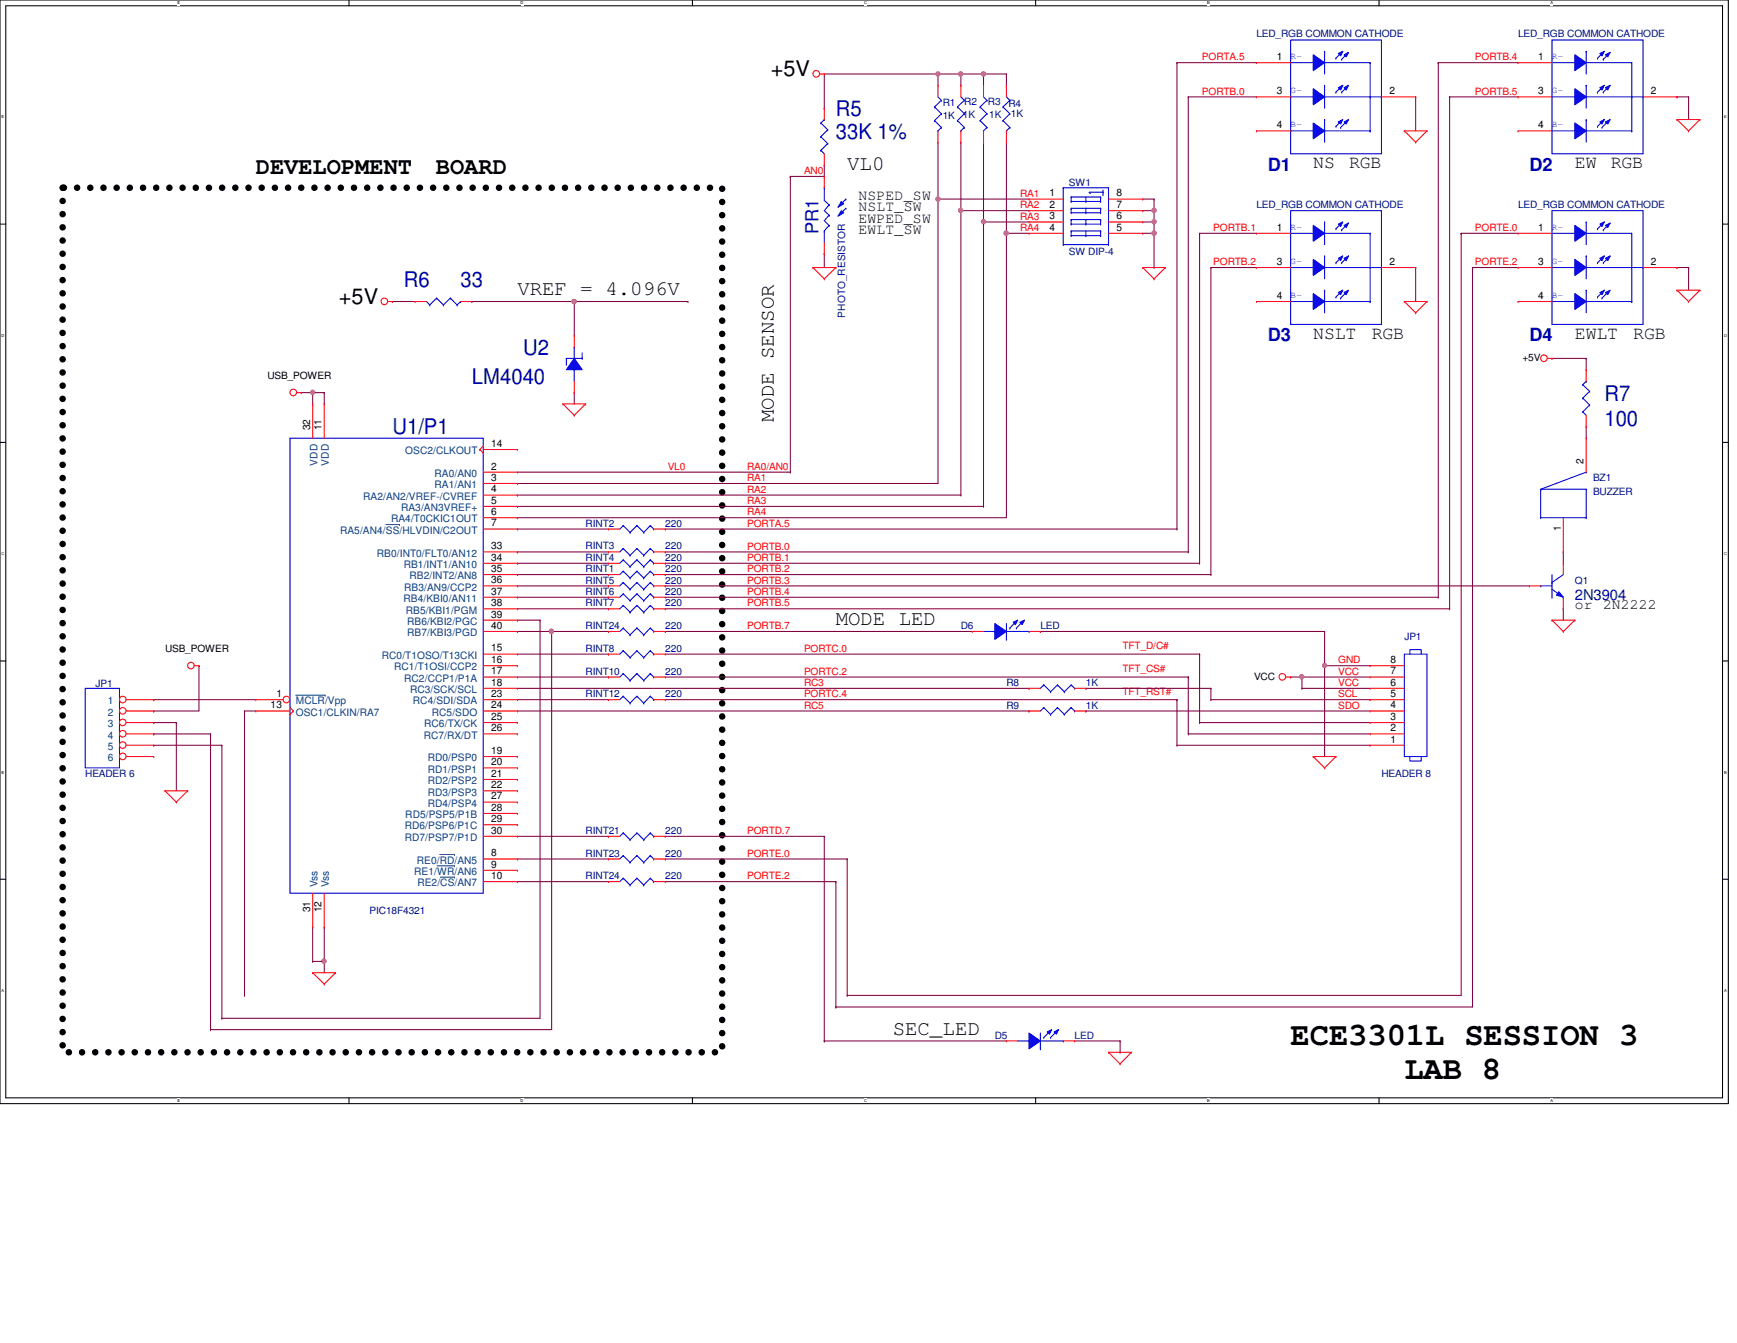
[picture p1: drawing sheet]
<svg xmlns="http://www.w3.org/2000/svg" width="279mm" height="216mm" viewBox="0 0 279 216" stroke-linecap="round" stroke-linejoin="round" font-family="sans-serif">
<defs><g id="words">
<g font-size="5.2">
<text x="207.6" y="168">ECE3301L SESSION 3</text>
<text x="225.9" y="173.5">LAB 8</text>
</g>
<g font-size="3.8">
<text x="41.1" y="27.9">DEVELOPMENT</text>
<text x="70.1" y="27.9">BOARD</text>
</g>
<g font-size="3.5">
<text x="124" y="12.2">+5V</text>
<text x="54.5" y="48.8">+5V</text>
</g>
<g font-size="3.5" fill="#000080">
<text x="134.5" y="18.7">R5</text>
<text x="134.5" y="22.3">33K 1%</text>
<text x="64.9" y="46.1">R6</text>
<text x="74.1" y="46.1">33</text>
<text x="84.2" y="57.1">U2</text>
<text x="75.9" y="61.8">LM4040</text>
<text x="258.1" y="64.4">R7</text>
<text x="63.1" y="69.8">U1/P1</text>
<text x="258.1" y="68.4">100</text>
</g>
<g font-size="3.3">
<text x="136.3" y="27.4">VL0</text>
<text x="83.2" y="47.5">VREF = 4.096V</text>
<text x="124.5" y="67.9" transform="rotate(-90 124.5 67.9)">MODE SENSOR</text>
<text x="134.5" y="100.5">MODE LED</text>
<text x="143.6" y="166.4">SEC_LED</text>
</g>
<g font-size="2.9" fill="#000080">
<text x="203.9" y="27.4">D1</text>
<text x="246" y="27.4">D2</text>
<text x="131.7" y="37.7" transform="rotate(-90 131.7 37.7)">PR1</text>
<text x="203.9" y="54.9">D3</text>
<text x="246" y="54.9">D4</text>
</g>
<g font-size="2.9">
<text x="211.2" y="27.1">NS</text>
<text x="217" y="27.1">RGB</text>
<text x="253.3" y="27.1">EW</text>
<text x="259.1" y="27.1">RGB</text>
<text x="211.2" y="54.5">NSLT</text>
<text x="220.6" y="54.5">RGB</text>
<text x="253.3" y="54.5">EWLT</text>
<text x="262.7" y="54.5">RGB</text>
</g>
<g font-size="2.4">
<text x="138.1" y="33.9">NSLT_SW</text>
<text x="138.1" y="32.1">NSPED_SW</text>
<text x="138.1" y="35.8">EWPED_SW</text>
<text x="138.1" y="37.6">EWLT_SW</text>
<text x="253.3" y="97.9">or</text>
<text x="257.9" y="97.9">2N2222</text>
</g>
<text font-size="2.4" fill="#000080" x="253.3" y="96.4">2N3904</text>
<g font-size="1.7">
<text x="205.4" y="9.7">1</text>
<text x="247.4" y="9.7">1</text>
<text x="205.4" y="15.2">3</text>
<text x="223.5" y="15.2">2</text>
<text x="247.4" y="15.2">3</text>
<text x="265.6" y="15.2">2</text>
<text x="205.4" y="20.6">4</text>
<text x="247.4" y="20.6">4</text>
<text x="168.8" y="31.6">1</text>
<text x="168.8" y="33.4">2</text>
<text x="168.8" y="35.3">3</text>
<text x="179.6" y="31.6">8</text>
<text x="179.6" y="33.4">7</text>
<text x="179.6" y="35.3">6</text>
<text x="168.8" y="37.1">4</text>
<text x="179.6" y="37.1">5</text>
<text x="205.4" y="37.1">1</text>
<text x="247.4" y="37.1">1</text>
<text x="205.4" y="42.6">3</text>
<text x="223.5" y="42.6">2</text>
<text x="247.4" y="42.6">3</text>
<text x="265.6" y="42.6">2</text>
<text x="205.4" y="48">4</text>
<text x="247.4" y="48">4</text>
<text x="49.9" y="69.2" transform="rotate(-90 49.9 69.2)">32</text>
<text x="51.7" y="69.2" transform="rotate(-90 51.7 69.2)">11</text>
<text x="79" y="71.8">14</text>
<text x="79" y="75.5">2</text>
<text x="79" y="77.3">3</text>
<text x="254.7" y="74.6" transform="rotate(-90 254.7 74.6)">2</text>
<text x="79" y="79.2">4</text>
<text x="79" y="81">5</text>
<text x="79" y="82.8">6</text>
<text x="79" y="84.6">7</text>
<text x="79" y="88.3">33</text>
<text x="251" y="85.4" transform="rotate(-90 251 85.4)">1</text>
<text x="79" y="90.1">34</text>
<text x="79" y="91.9">35</text>
<text x="79" y="93.8">36</text>
<text x="79" y="95.6">37</text>
<text x="79" y="97.5">38</text>
<text x="79" y="99.3">39</text>
<text x="79" y="101.1">40</text>
<text x="79" y="106.6">16</text>
<text x="79" y="104.7">15</text>
<text x="223.7" y="106.6">8</text>
<text x="43.5" y="113.9">13</text>
<text x="44.4" y="112.1">1</text>
<text x="79" y="113.9">24</text>
<text x="79" y="112.1">23</text>
<text x="79" y="110.2">18</text>
<text x="79" y="108.4">17</text>
<text x="223.7" y="113.9">4</text>
<text x="223.7" y="112.1">5</text>
<text x="223.7" y="110.2">6</text>
<text x="223.7" y="108.4">7</text>
<text x="79" y="117.6">26</text>
<text x="79" y="115.7">25</text>
<text x="223.7" y="119.4">1</text>
<text x="223.7" y="117.6">2</text>
<text x="223.7" y="115.7">3</text>
<text x="79" y="121.2">19</text>
<text x="79" y="123">20</text>
<text x="79" y="124.9">21</text>
<text x="79" y="126.7">22</text>
<text x="79" y="128.5">27</text>
<text x="79" y="130.3">28</text>
<text x="79" y="137.7">8</text>
<text x="79" y="132.2">29</text>
<text x="79" y="134">30</text>
<text x="79" y="139.5">9</text>
<text x="79" y="141.3">10</text>
<text x="49.9" y="146.6" transform="rotate(-90 49.9 146.6)">31</text>
<text x="51.7" y="146.6" transform="rotate(-90 51.7 146.6)">12</text>
</g>
<g font-size="1.7" fill="#004080">
<text x="51.1" y="74.8" transform="rotate(-90 51.1 74.8)">VDD</text>
<text x="52.9" y="74.8" transform="rotate(-90 52.9 74.8)">VDD</text>
<text x="65.2" y="73">OSC2/CLKOUT</text>
<text x="69.9" y="76.7">RA0/AN0</text>
<text x="58.4" y="80.3">RA2/AN2/VREF-/CVREF</text>
<text x="62.9" y="84">RA4/T0CKIC1OUT</text>
<text x="64.5" y="82.2">RA3/AN3VREF+</text>
<text x="69.9" y="78.5">RA1/AN1</text>
<text x="54.7" y="85.8">RA5/AN4/SS/HLVDIN/C2OUT</text>
<text x="60.6" y="89.5">RB0/INT0/FLT0/AN12</text>
<text x="64.9" y="91.3">RB1/INT1/AN10</text>
<text x="65" y="95">RB3/AN9/CCP2</text>
<text x="65.9" y="93.1">RB2/INT2/AN8</text>
<text x="64.9" y="96.8">RB4/KBI0/AN11</text>
<text x="65.3" y="98.6">RB5/KBI1/PGM</text>
<text x="65.5" y="100.5">RB6/KBI2/PGC</text>
<text x="61.4" y="105.9">RC0/T1OSO/T13CKI</text>
<text x="63.4" y="107.8">RC1/T1OSI/CCP2</text>
<text x="65.5" y="102.3">RB7/KBI3/PGD</text>
<text x="17.4" y="113.2">1</text>
<text x="47.6" y="113.2">MCLR/Vpp</text>
<text x="65" y="109.6">RC2/CCP1/P1A</text>
<text x="66" y="111.4">RC3/SCK/SCL</text>
<text x="66.4" y="113.2">RC4/SDI/SDA</text>
<text x="17.4" y="115.1">2</text>
<text x="17.4" y="116.9">3</text>
<text x="17.4" y="118.7">4</text>
<text x="47.6" y="115.1">OSC1/CLKIN/RA7</text>
<text x="68.2" y="118.7">RC7/RX/DT</text>
<text x="68.2" y="116.9">RC6/TX/CK</text>
<text x="69.5" y="115.1">RC5/SDO</text>
<text x="17.4" y="120.6">5</text>
<text x="17.4" y="122.4">6</text>
<text x="68.8" y="122.4">RD0/PSP0</text>
<text x="68.8" y="124.2">RD1/PSP1</text>
<text x="65.2" y="131.5">RD5/PSP5/P1B</text>
<text x="68.8" y="126.1">RD2/PSP2</text>
<text x="68.8" y="127.9">RD3/PSP3</text>
<text x="68.8" y="129.7">RD4/PSP4</text>
<text x="65.1" y="133.3">RD6/PSP6/P1C</text>
<text x="65.1" y="135.2">RD7/PSP7/P1D</text>
<text x="51.1" y="142.7" transform="rotate(-90 51.1 142.7)">Vss</text>
<text x="52.9" y="142.7" transform="rotate(-90 52.9 142.7)">Vss</text>
<text x="66.6" y="140.7">RE1/WR/AN6</text>
<text x="67.1" y="138.9">RE0/RD/AN5</text>
<text x="67.1" y="142.5">RE2/CS/AN7</text>
</g>
<g font-size="1.6" fill="#f00">
<text x="193.3" y="9.7">PORTA.5</text>
<text x="237.2" y="9.7">PORTB.4</text>
<text x="193.3" y="15.2">PORTB.0</text>
<text x="237.2" y="15.2">PORTB.5</text>
<text x="129.3" y="28">AN0</text>
<text x="164.1" y="35.3">RA3</text>
<text x="164.1" y="33.5">RA2</text>
<text x="164.1" y="31.6">RA1</text>
<text x="164.1" y="37.1">RA4</text>
<text x="195.2" y="37.1">PORTB.1</text>
<text x="237.2" y="37.1">PORTE.0</text>
<text x="195.2" y="42.6">PORTB.2</text>
<text x="237.2" y="42.6">PORTE.2</text>
<text x="107.4" y="75.5">VL0</text>
<text x="120.2" y="75.5">RA0/AN0</text>
<text x="120.2" y="77.3">RA1</text>
<text x="120.2" y="79.2">RA2</text>
<text x="120.2" y="81">RA3</text>
<text x="120.2" y="82.8">RA4</text>
<text x="120.2" y="84.7">PORTA.5</text>
<text x="120.2" y="88.3">PORTB.0</text>
<text x="120.2" y="90.2">PORTB.1</text>
<text x="120.2" y="93.8">PORTB.3</text>
<text x="120.2" y="95.6">PORTB.4</text>
<text x="120.2" y="92">PORTB.2</text>
<text x="120.2" y="97.5">PORTB.5</text>
<text x="120.2" y="101.1">PORTB.7</text>
<text x="129.3" y="104.8">PORTC.0</text>
<text x="180.6" y="104.4">TFT_D/C#</text>
<text x="215.3" y="106.6">GND</text>
<text x="129.3" y="110.3">RC3</text>
<text x="129.3" y="113.9">RC5</text>
<text x="129.3" y="112.1">PORTC.4</text>
<text x="129.3" y="108.5">PORTC.2</text>
<text x="180.6" y="111.7">TFT_RST#</text>
<text x="180.6" y="108">TFT_CS#</text>
<text x="215.3" y="113.9">SDO</text>
<text x="215.3" y="112.1">SCL</text>
<text x="215.3" y="110.3">VCC</text>
<text x="215.3" y="108.5">VCC</text>
<text x="120.2" y="137.7">PORTE.0</text>
<text x="120.2" y="134.1">PORTD.7</text>
<text x="120.2" y="141.4">PORTE.2</text>
</g>
<g font-size="1.6" fill="#000080">
<text x="202.1" y="6">LED_RGB COMMON CATHODE</text>
<text x="244.2" y="6">LED_RGB COMMON CATHODE</text>
<text x="151.6" y="17">R1</text>
<text x="155.1" y="16.8">R2</text>
<text x="158.9" y="16.8">R3</text>
<text x="162.2" y="17.2">R4</text>
<text x="151.6" y="19.2">1K</text>
<text x="154.9" y="19">1K</text>
<text x="159.1" y="19">1K</text>
<text x="162.6" y="18.8">1K</text>
<text x="171.9" y="30">SW1</text>
<text x="202.1" y="33.4">LED_RGB COMMON CATHODE</text>
<text x="244.2" y="33.4">LED_RGB COMMON CATHODE</text>
<text x="171.9" y="41">SW DIP-4</text>
<text x="135.9" y="51.1" transform="rotate(-90 135.9 51.1)">PHOTO_RESISTOR</text>
<text x="256.2" y="77.3">BZ1</text>
<text x="256.2" y="79.5">BUZZER</text>
<text x="94.2" y="84.7">RINT2</text>
<text x="94.2" y="88.3">RINT3</text>
<text x="107" y="84.7">220</text>
<text x="107" y="88.3">220</text>
<text x="94.2" y="92">RINT1</text>
<text x="94.2" y="95.6">RINT6</text>
<text x="94.2" y="90.2">RINT4</text>
<text x="94.2" y="93.8">RINT5</text>
<text x="107" y="92">220</text>
<text x="107" y="95.6">220</text>
<text x="107" y="90.2">220</text>
<text x="107" y="93.8">220</text>
<text x="253.3" y="93.8">Q1</text>
<text x="94.2" y="97.5">RINT7</text>
<text x="94.2" y="101.1">RINT24</text>
<text x="107" y="101.1">220</text>
<text x="107" y="97.5">220</text>
<text x="154.6" y="101.1">D6</text>
<text x="167.3" y="101.1">LED</text>
<text x="94.2" y="104.8">RINT8</text>
<text x="107" y="104.8">220</text>
<text x="225.9" y="103">JP1</text>
<text x="15.4" y="110.4">JP1</text>
<text x="94.2" y="112.1">RINT12</text>
<text x="94.2" y="108.5">RINT10</text>
<text x="107" y="112.1">220</text>
<text x="107" y="108.5">220</text>
<text x="161.9" y="110.3">R8</text>
<text x="161.9" y="113.9">R9</text>
<text x="174.7" y="110.3">1K</text>
<text x="174.7" y="113.9">1K</text>
<text x="13.7" y="124.9">HEADER 6</text>
<text x="222.2" y="124.9">HEADER 8</text>
<text x="94.2" y="134">RINT21</text>
<text x="94.2" y="137.7">RINT23</text>
<text x="107" y="134">220</text>
<text x="107" y="137.7">220</text>
<text x="94.2" y="141.4">RINT24</text>
<text x="107" y="141.4">220</text>
<text x="59.4" y="146.9">PIC18F4321</text>
<text x="160" y="167">D5</text>
<text x="172.8" y="167">LED</text>
</g>
<g font-size="1.6">
<text x="244.9" y="58">+5V</text>
<text x="43" y="60.9">USB_POWER</text>
<text x="26.5" y="104.8">USB_POWER</text>
<text x="201.7" y="109.3">VCC</text>
</g>
<g font-size="1.5" fill="#00f">
<text x="207.6" y="9.5">R-</text>
<text x="249.6" y="9.5">R-</text>
<text x="207.6" y="14.9">G-</text>
<text x="249.6" y="14.9">G-</text>
<text x="207.6" y="20.4">B-</text>
<text x="249.6" y="20.4">B-</text>
<text x="207.6" y="36.9">R-</text>
<text x="249.6" y="36.9">R-</text>
<text x="207.6" y="42.4">G-</text>
<text x="207.6" y="47.9">B-</text>
<text x="249.6" y="42.4">G-</text>
<text x="249.6" y="47.9">B-</text>
</g>
<g font-size=".6">
<text x="28.5" y=".7">E</text>
<text x="83.7" y=".7">D</text>
<text x="139" y=".7">C</text>
<text x="194.2" y=".7">B</text>
<text x="249.4" y=".7">A</text>
<text x=".3" y="19">E</text>
<text x="277.3" y="19">E</text>
<text x=".3" y="54.1">D</text>
<text x="277.3" y="54.1">D</text>
<text x=".3" y="89.2">C</text>
<text x="277.3" y="89.2">C</text>
<text x=".3" y="124.4">B</text>
<text x="277.3" y="124.4">B</text>
<text x=".3" y="159.5">A</text>
<text x="277.3" y="159.5">A</text>
<text x="28.5" y="177.2">E</text>
<text x="83.7" y="177.2">D</text>
<text x="139" y="177.2">C</text>
<text x="194.2" y="177.2">B</text>
<text x="249.4" y="177.2">A</text>
</g>
</g></defs>
<path d="M0 0h278v177.4h-278zM.9 .9h276.2v175.6h-276.2z" fill="none" stroke="#000" stroke-width=".17"/>
<g fill="#fff">
<path d="M28.5 .1h.5v.7h-.5z"/>
<path d="M28.5 176.6h.5v.7h-.5z"/>
</g>
<path d="M56.1 0v.9M56.1 176.5v.9" fill="none" stroke="#000" stroke-width=".17"/>
<g fill="#fff">
<path d="M83.7 .1h.5v.7h-.5z"/>
<path d="M83.7 176.6h.5v.7h-.5z"/>
</g>
<path d="M111.4 0v.9M111.4 176.5v.9" fill="none" stroke="#000" stroke-width=".17"/>
<g fill="#fff">
<path d="M139 .1h.4v.7h-.4z"/>
<path d="M139 176.6h.4v.7h-.4z"/>
</g>
<path d="M166.6 0v.9M166.6 176.5v.9" fill="none" stroke="#000" stroke-width=".17"/>
<g fill="#fff">
<path d="M194.2 .1h.4v.7h-.4z"/>
<path d="M194.2 176.6h.4v.7h-.4z"/>
</g>
<path d="M221.8 0v.9M221.8 176.5v.9" fill="none" stroke="#000" stroke-width=".17"/>
<g fill="#fff">
<path d="M249.4 .1h.4v.7h-.4z"/>
<path d="M249.4 176.6h.4v.7h-.4z"/>
<path d="M.3 18.5h.4v.7h-.4z"/>
<path d="M277.3 18.5h.4v.7h-.4z"/>
<path d="M.3 53.6h.4v.7h-.4z"/>
<path d="M277.3 53.6h.5v.7h-.5z"/>
</g>
<path d="M0 36h.9M277.1 36h.9" fill="none" stroke="#000" stroke-width=".17"/>
<g fill="#fff">
<path d="M.3 88.6h.4v.8h-.4z"/>
<path d="M277.3 88.6h.5v.8h-.5z"/>
</g>
<path d="M0 71.1h.9M277.1 71.1h.9" fill="none" stroke="#000" stroke-width=".17"/>
<g fill="#fff">
<path d="M.3 123.8h.4v.7h-.4z"/>
<path d="M277.3 123.8h.4v.7h-.4z"/>
</g>
<path d="M0 106.3h.9M277.1 106.3h.9" fill="none" stroke="#000" stroke-width=".17"/>
<g fill="#fff">
<path d="M.3 158.9h.3v.7h-.3z"/>
<path d="M277.3 158.9h.4v.7h-.4z"/>
</g>
<path d="M0 141.4h.9M277.1 141.4h.9" fill="none" stroke="#000" stroke-width=".17"/>
<path d="M10.1 30.2h106.1v139h-106.1z" fill="none" stroke="#000" stroke-width="1.1" stroke-dasharray="0 2.1"/>
<path d="M183.8 33.9h1.8M183.8 32h1.8M185.6 33.9h.1M185.6 32h.1M185.6 32v1.9" fill="none" stroke="#800040" stroke-width=".17"/>
<circle cx="185.6" cy="33.8" r=".34" fill="#f0f"/>
<circle cx="185.6" cy="33.8" r=".34" fill="none" stroke="#f0f" stroke-width=".17"/>
<path d="M183.8 35.7h1.8M185.6 35.7h.1M185.6 33.9v1.8" fill="none" stroke="#800040" stroke-width=".17"/>
<circle cx="185.6" cy="35.6" r=".34" fill="#f0f"/>
<circle cx="185.6" cy="35.6" r=".34" fill="none" stroke="#f0f" stroke-width=".17"/>
<path d="M183.8 37.5h1.8M185.6 37.5h.1M185.6 35.7v1.8" fill="none" stroke="#800040" stroke-width=".17"/>
<circle cx="185.6" cy="37.5" r=".35" fill="#f0f"/>
<circle cx="185.6" cy="37.5" r=".35" fill="none" stroke="#f0f" stroke-width=".17"/>
<path d="M39.3 114.3h.1M39.3 114.3h1.8M39.3 114.3v45.7M52.2 154.6h.1M52.2 154.6v1.8M39.3 160h.1M180.2 169.2h.1M180.2 167.3v1.9" fill="none" stroke="#800040" stroke-width=".17"/>
<circle cx="52.1" cy="154.5" r=".34" fill="#f0f"/>
<circle cx="52.1" cy="154.5" r=".34" fill="none" stroke="#f0f" stroke-width=".17"/>
<path d="M50.3 63.1h.1M50.3 63.1h1.9M50.3 154.6h.1M50.3 154.6h1.9" fill="none" stroke="#800040" stroke-width=".17"/>
<circle cx="50.3" cy="63.1" r=".34" fill="#f0f"/>
<circle cx="50.3" cy="63.1" r=".34" fill="none" stroke="#f0f" stroke-width=".17"/>
<g fill="none" stroke="#800040" stroke-width=".17">
<path d="M48.5 63.1h.1M48.5 63.1h1.8M52.2 63.1h.1M52.2 63.1v1.8M33.9 118h.1M33.9 118v47.5M35.7 119.8h.1M35.7 119.8v43.9M83.2 101.5h.1M83.2 101.5h5.5M88.7 101.5h.1M88.7 101.5v64"/>
<path d="M52.2 149.1h.1M52.2 149.1v5.5"/>
</g>
<circle cx="88.7" cy="101.5" r=".35" fill="#f0f"/>
<circle cx="88.7" cy="101.5" r=".35" fill="none" stroke="#f0f" stroke-width=".17"/>
<g fill="none" stroke="#800040" stroke-width=".17">
<path d="M231.4 10.1h.1M231.4 10.1h12.8M63.1 48.5h.1M63.1 48.5h3.7M75.9 48.5h.1M75.9 48.5h34.8M92.4 48.5h.1M92.4 48.5v5.5M110.7 48.5h.1M50.3 63.1h.1M50.3 63.1v1.8M92.4 63.1h.1"/>
<path d="M92.4 63.1v1.8M83.2 99.7h.1M83.2 92.4h.1M83.2 99.7h3.7M83.2 92.4h14.7M86.9 99.7h.1M86.9 99.7v64h-51.2M107 85h.1M107 90.6h.1M107 85h82.3M107 90.6h86M24.7 114.3h.1"/>
<path d="M24.7 119.8h.1M24.7 118h.1M24.7 112.5h.1M24.7 116.2h.1M24.7 119.8h11M24.7 118h9.2M24.7 112.5h16.4M24.7 116.2h3.7M28.4 116.2h.1M28.4 116.2v10.9M32 107h.1M32 107v7.3h-7.3"/>
<path d="M83.2 114.3h82.3M83.2 112.5h14.7M83.2 105.2h14.7M83.2 108.8h14.7M83.2 110.7h82.3M97.9 105.2h.1M97.9 108.8h.1M97.9 112.5h.1M165.5 110.7h.1M165.5 114.3h.1M50.3 149.1h.1M50.3 149.1v5.5"/>
<path d="M33.9 165.5h.1M33.9 165.5h54.8M35.7 163.7h.1"/>
</g>
<circle cx="92.4" cy="48.5" r=".36" fill="#f0f"/>
<circle cx="92.4" cy="48.5" r=".36" fill="none" stroke="#f0f" stroke-width=".17"/>
<g fill="none" stroke="#800040" stroke-width=".17">
<path d="M150.9 11.9h.1M150.9 11.9v1.8M154.6 11.9h.1M154.6 11.9v1.8M189.3 10.1h.1M189.3 10.1h12.8M189.3 10.1v74.9M191.1 15.6h.1M191.1 15.6h11M227.7 15.6h.1M227.7 15.6v5.4M269.7 15.6h.1"/>
<path d="M269.7 15.6h1.9M127.1 28.4h.1M127.1 28.4v47.5M132.6 26.5h.1M132.6 26.5v1.9h-5.5M193 37.5h.1M193 37.5h9.1M132.6 40.8h.1M132.6 40.8v2.2M194.8 43h.1M194.8 43h7.3M227.7 43h.1"/>
<path d="M227.7 43v5.5M255.1 57.6h.1M255.1 57.6v1.8M269.7 43h.1M269.7 43h1.9M271.6 43h.1M271.6 43v3.7M83.2 75.9h43.9M127.1 75.9h.1M255.1 68.6h.1M255.1 68.6v1.8M107 88.7h.1"/>
<path d="M107 88.7h84.1M189.3 85h.1M83.2 138.1h.1M83.2 138.1h14.7M83.2 134.5h14.7M97.9 134.5h.1M107 138.1h.1M107 138.1h29.3M107 134.5h25.6M132.6 134.5h.1M136.3 138.1h.1M136.3 138.1v21.9"/>
<path d="M134.5 161.9h.1M134.5 161.9h102.4M136.3 160h.1M136.3 160h98.7"/>
</g>
<circle cx="154.5" cy="11.9" r=".34" fill="#f0f"/>
<circle cx="154.5" cy="11.9" r=".34" fill="none" stroke="#f0f" stroke-width=".17"/>
<path d="M154.6 11.9h.1M154.6 11.9h7.3M158.2 11.9h.1M158.2 11.9v1.8M161.9 37.5h.1M161.9 22.9v14.6" fill="none" stroke="#800040" stroke-width=".17"/>
<circle cx="158.2" cy="11.9" r=".34" fill="#f0f"/>
<circle cx="158.2" cy="11.9" r=".34" fill="none" stroke="#f0f" stroke-width=".17"/>
<path d="M132.6 11.9h18.3M150.9 11.9h.1M161.9 11.9h.1M161.9 11.9v1.8M150.9 32h.1M150.9 22.9v9.1M154.6 33.9h.1M154.6 22.9v11M158.2 35.7h.1M158.2 22.9v12.8" fill="none" stroke="#800040" stroke-width=".17"/>
<circle cx="150.9" cy="11.9" r=".34" fill="#f0f"/>
<circle cx="150.9" cy="11.9" r=".34" fill="none" stroke="#f0f" stroke-width=".17"/>
<g fill="none" stroke="#800040" stroke-width=".17">
<path d="M132.6 17.4h.1M132.6 11.9v5.5M150.9 11.9h.1M150.9 11.9h3.7M191.1 15.6v73.1M231.4 10.1h.1M231.4 10.1v85.9M233.2 15.6h.1M233.2 15.6h11M233.2 15.6v82.3M271.6 15.6h.1M271.6 15.6v3.6"/>
<path d="M150.9 32h.1M150.9 32h14.6M150.9 32v45.7h-67.7M154.6 33.9h.1M154.6 33.9h10.9M158.2 35.7h.1M158.2 35.7h7.3M161.9 37.5h.1M161.9 37.5h3.6M185.6 37.5v5.5M193 37.5v53.1M235 37.5h.1"/>
<path d="M235 37.5h9.2M235 37.5v122.5M185.6 43h.1M194.8 43v49.4M236.9 43h.1M236.9 43v118.9M236.9 43h7.3M249.6 57.6h.1M249.6 57.6h5.5M83.2 77.7h.1M83.2 85h.1M83.2 88.7h.1"/>
<path d="M83.2 90.6h.1M83.2 97.9h14.7M83.2 85h14.7M83.2 88.7h14.7M83.2 90.6h14.7M97.9 97.9h.1M107 94.2h.1M107 92.4h.1M107 94.2h139M107 96h124.4M107 97.9h126.2M107 92.4h87.8"/>
<path d="M191.1 88.7h.1M193 90.6h.1M194.8 92.4h.1M231.4 96h.1M233.2 97.9h.1M251.5 88.7h.1M251.5 97.9h.1M251.5 88.7v1.9M251.5 97.9v1.8M88.7 101.5h9.2M97.9 101.5h.1M132.6 134.5v32.8"/>
<path d="M83.2 141.7h.1M83.2 141.7h14.7M132.6 167.3h.1M132.6 167.3h29.3M172.8 167.3h7.4M180.2 167.3h.1"/>
</g>
<circle cx="150.9" cy="32" r=".34" fill="#f0f"/>
<circle cx="150.9" cy="32" r=".34" fill="none" stroke="#f0f" stroke-width=".17"/>
<path d="M154.6 33.9v45.7M154.6 79.6h.1" fill="none" stroke="#800040" stroke-width=".17"/>
<circle cx="154.5" cy="33.8" r=".34" fill="#f0f"/>
<circle cx="154.5" cy="33.8" r=".34" fill="none" stroke="#f0f" stroke-width=".17"/>
<path d="M158.2 35.7v45.7M83.2 79.6h.1M83.2 79.6h71.4M158.2 81.4h.1" fill="none" stroke="#800040" stroke-width=".17"/>
<circle cx="158.2" cy="35.6" r=".34" fill="#f0f"/>
<circle cx="158.2" cy="35.6" r=".34" fill="none" stroke="#f0f" stroke-width=".17"/>
<path d="M161.9 37.5h.1M161.9 37.5v45.7h-78.7M83.2 81.4h.1M83.2 83.2h.1M83.2 81.4h75" fill="none" stroke="#800040" stroke-width=".17"/>
<circle cx="161.8" cy="37.5" r=".35" fill="#f0f"/>
<circle cx="161.8" cy="37.5" r=".35" fill="none" stroke="#f0f" stroke-width=".17"/>
<g fill="none" stroke="#800040" stroke-width=".17">
<path d="M83.2 94.2h14.7M83.2 96h14.7M97.9 94.2h.1M97.9 96h.1M107 101.5h.1M107 101.5h49.4M107 105.2h86M107 112.5h82.3M107 108.8h84.1M167.3 101.5h.1M167.3 101.5h45.8v5.5M174.7 114.3h.1"/>
<path d="M174.7 110.7h.1M174.7 114.3h45.7M174.7 110.7h20.1M189.3 112.5h.1M189.3 112.5v7.3M191.1 108.8h.1M191.1 108.8v9.2M193 105.2h.1M193 105.2v11M194.8 110.7h.1M194.8 112.5h.1M194.8 110.7v1.8"/>
<path d="M194.8 112.5h25.6M207.6 108.8h.1M207.6 108.8h1.8M213.1 107h.1M107 141.7h27.5M134.5 141.7h.1M134.5 141.7v20.2M134.5 161.9h.1"/>
</g>
<circle cx="209.4" cy="108.8" r=".34" fill="#f0f"/>
<circle cx="209.4" cy="108.8" r=".34" fill="none" stroke="#f0f" stroke-width=".17"/>
<g fill="none" stroke="#800040" stroke-width=".17">
<path d="M189.3 119.8h.1M189.3 119.8h31.1M191.1 118h.1M191.1 118h29.3M193 116.2h.1M193 116.2h27.4M209.4 108.8h.1M209.4 110.7h.1M209.4 108.8v1.9M209.4 110.7h11M209.4 108.8h11M213.1 107h.1"/>
<path d="M213.1 107h7.3M213.1 107v14.6"/>
</g>
<circle cx="213.1" cy="107" r=".34" fill="#f0f"/>
<circle cx="213.1" cy="107" r=".34" fill="none" stroke="#f0f" stroke-width=".17"/>
<g fill="none" stroke="#f00" stroke-width=".17">
<path d="M131.9 11.9h.7M132.6 11.9h.1M132.6 17.4h.1M132.6 17.4v1.8M161.9 13.7h.1M161.9 13.7v1.9M269.7 19.2h.1M269.7 19.2h3.7M269.7 19.2l1.9 1.8M273.4 19.2h.1M273.4 19.2l-1.8 1.8M132.6 26.5h.1"/>
<path d="M132.6 24.7v1.8M161.9 22.9h.1M161.9 21v1.9M165.5 32h.1M165.5 33.9h.1M165.5 35.7h.1M165.5 37.5h.1M165.5 32h5.5M165.5 33.9h5.5M165.5 35.7h5.5M165.5 37.5h5.5M178.3 32h5.5"/>
<path d="M178.3 33.9h5.5M178.3 35.7h5.5M178.3 37.5h5.5M183.8 32h.1M183.8 33.9h.1M183.8 35.7h.1M183.8 37.5h.1M225.9 21h.1M225.9 21h3.6M225.9 21l1.8 1.9M227.7 22.9h.1M229.5 21h.1"/>
<path d="M229.5 21l-1.8 1.9M271.6 21h.1M62.4 48.5h.7M63.1 48.5h.1M130.8 43h.1M130.8 43h3.7M130.8 43l1.8 1.8M132.6 44.8h.1M134.5 43h.1M134.5 43l-1.9 1.8M183.8 43h.1M183.8 43h3.7"/>
<path d="M183.8 43l1.8 1.8M185.6 44.8h.1M187.5 43h.1M187.5 43l-1.9 1.8M225.9 48.5h.1M225.9 48.5h3.6M225.9 48.5l1.8 1.8M227.7 50.3h.1M229.5 48.5h.1M229.5 48.5l-1.8 1.8M248.9 57.6h.7M249.6 57.6h.1"/>
<path d="M269.7 46.7h.1M269.7 46.7h3.7M269.7 46.7l1.9 1.8M271.6 48.5h.1M273.4 46.7h.1M273.4 46.7l-1.8 1.8M47.8 63.1h.7M48.5 63.1h.1M90.6 64.9h.1M90.6 64.9h3.6M90.6 64.9l1.8 1.9M92.4 66.8h.1"/>
<path d="M94.2 64.9h.1M94.2 64.9l-1.8 1.9M97.9 92.4h.1M97.9 92.4h1.8M105.2 92.4h1.8M107 92.4h.1M249.6 99.7h.1M249.6 99.7h3.7M249.6 99.7l1.9 1.8M253.3 99.7h.1M253.3 99.7l-1.8 1.8M31.3 107h.7"/>
<path d="M32 107h.1M206.8 108.8h.8M207.6 108.8h.1M251.5 101.5h.1M26.5 127.1h.1M26.5 127.1h3.7M26.5 127.1l1.9 1.8M28.4 128.9h.1M30.2 127.1h.1M30.2 127.1l-1.8 1.8M97.9 134.5h.1M97.9 134.5h1.8"/>
<path d="M105.2 134.5h1.8M107 134.5h.1M211.2 121.6h.1M211.2 121.6h3.7M211.2 121.6l1.9 1.8M213.1 123.4h.1M214.9 121.6h.1M214.9 121.6l-1.8 1.8M50.3 156.4h.1M50.3 156.4h3.7M50.3 156.4l1.9 1.8M52.2 158.2h.1"/>
<path d="M54 156.4h.1M54 156.4l-1.8 1.8M178.3 169.2h.1M178.3 169.2h3.7M178.3 169.2l1.9 1.8M180.2 171h.1M182 169.2h.1M182 169.2l-1.8 1.8"/>
<circle cx="131.3" cy="11.9" r=".54"/>
<circle cx="61.8" cy="48.4" r=".54"/>
<circle cx="248.3" cy="57.6" r=".54"/>
<circle cx="47.2" cy="63.1" r=".54"/>
<circle cx="30.7" cy="107" r=".54"/>
<circle cx="206.3" cy="108.8" r=".54"/>
</g>
<g fill="none" stroke="#00f" stroke-width=".17">
<path d="M132 19.8h.1M132 19.8l1.1 1.1M132.6 19.2h.1M132.6 19.2l-.6 .6M161.3 17.2h.1M161.3 19.4h.1M161.3 17.2l1.1 1.1M161.3 19.4l1.1 1.1M161.9 15.6l.5 .5M162.4 16.1h.1M162.4 18.3h.1M162.4 16.1l-1.1 1.1"/>
<path d="M162.4 18.3l-1.1 1.1M132 24.2h.1M132 22h.1M132 24.2l.6 .5M132 22l1.1 1.1M133.1 23.1h.1M133.1 20.9h.1M133.1 23.1l-1.1 1.1M133.1 20.9l-1.1 1.1M161.9 21h.1M162.4 20.5h.1M162.4 20.5l-.5 .5"/>
<path d="M171 39.3h.1M171 30.2h.1M171 30.2v9.1M171 39.3h7.3M171 30.2h7.3M172.3 32.4h.1M172.3 31.7h.1M172.3 34.2h.1M172.3 33.5h.1M172.3 36h.1M172.3 35.3h.1M172.3 37.9h.1"/>
<path d="M172.3 37.1h.1M172.3 31.7h4.7M172.3 32.4h4.7M172.3 31.7v.7M172.3 33.5v.7M172.3 35.3v.7M172.3 37.1v.8M172.3 33.5h4.7M172.3 34.2h4.7M172.3 35.3h4.7M172.3 36h4.7M172.3 37.1h4.7"/>
<path d="M172.3 37.9h4.7M174.7 32.4h.1M174.7 34.2h.1M174.7 36h.1M174.7 37.9h.1M174.7 31.7v.7M174.7 33.5v.7M174.7 35.3v.7M174.7 37.1v.8M175.2 30.9h.1M175.2 30.9l.2 .2M175.2 30.9h2.2"/>
<path d="M177 31.7h.1M177 32.4h.1M177 33.5h.1M177 34.2h.1M177 35.3h.1M177 36h.1M177 37.1h.1M177 37.9h.1M177 31.7v.7M177 33.5v.7M177 35.3v.7M177 37.1v.8"/>
<path d="M177.4 30.9h.1M177.4 31.3h.1M177.4 30.6v.7M178.3 39.3h.1M178.3 30.2h.1M178.3 30.2v9.1M100.2 91.8h.1M100.2 91.8l-.5 .6M100.2 91.8l1.1 1.1M101.3 92.9h.1M102.4 91.8h.1M102.4 91.8l-1.1 1.1"/>
<path d="M102.4 91.8l1.1 1.1M103.5 92.9h.1M104.6 91.8h.1M104.6 91.8l-1.1 1.1M104.6 91.8l.6 .6M105.2 92.4h.1M100.2 133.9h.1M100.2 133.9l-.5 .6M100.2 133.9l1.1 1.1M101.3 135h.1M102.4 133.9h.1M102.4 133.9l-1.1 1.1"/>
<path d="M102.4 133.9l1.1 1.1M103.5 135h.1M104.6 133.9h.1M104.6 133.9l-1.1 1.1M104.6 133.9l.6 .6M105.2 134.5h.1"/>
</g>
<path d="M253.3 8.8l1.8 1.3-1.8 1.2z" fill-rule="evenodd" fill="#00f"/>
<path d="M253.3 8.8l1.8 1.3-1.8 1.2z" fill="none" stroke="#00f" stroke-width=".17"/>
<path d="M257.3 8.6l.8-.3-.4 .7z" fill-rule="evenodd" fill="#00f"/>
<path d="M257 9.4h.1M257.3 8.6l.8-.3-.4 .7zM258.1 8.3l-1.1 1.1" fill="none" stroke="#00f" stroke-width=".17"/>
<path d="M258.2 8.8l.8-.4-.4 .7z" fill-rule="evenodd" fill="#00f"/>
<path d="M249.6 10.1h12.9M255.1 8.3h.1M255.1 8.3v3.6M258.1 19.2l-1.1 1.1M258.2 8.8l.8-.4-.4 .7zM262.5 10.1h.1M257 20.3h.1" fill="none" stroke="#00f" stroke-width=".17"/>
<path d="M253.3 14.3l1.8 1.3-1.8 1.2z" fill-rule="evenodd" fill="#00f"/>
<path d="M253.3 14.3l1.8 1.3-1.8 1.2z" fill="none" stroke="#00f" stroke-width=".17"/>
<path d="M253.3 19.8l1.8 1.2-1.8 1.3z" fill-rule="evenodd" fill="#00f"/>
<path d="M249.6 15.6h12.9M253.3 19.8l1.8 1.2-1.8 1.3zM257.9 14.8h.1M258.8 19.4l-1.1 1.1M259 13.7l-1.1 1.1M262.5 15.6h.1M249.6 21h12.9M257.7 20.5h.1M262.5 21h.1" fill="none" stroke="#00f" stroke-width=".17"/>
<path d="M257.3 14.1l.8-.4-.4 .8z" fill-rule="evenodd" fill="#00f"/>
<path d="M257.3 14.1l.8-.4-.4 .8z" fill="none" stroke="#00f" stroke-width=".17"/>
<path d="M258.2 14.1l.8-.4-.4 .8z" fill-rule="evenodd" fill="#00f"/>
<path d="M258.2 14.1l.8-.4-.4 .8z" fill="none" stroke="#00f" stroke-width=".17"/>
<path d="M257.3 19.6l.8-.4-.4 .7z" fill-rule="evenodd" fill="#00f"/>
<path d="M257.3 19.6l.8-.4-.4 .7z" fill="none" stroke="#00f" stroke-width=".17"/>
<path d="M258.2 19.6l.8-.4-.4 .7z" fill-rule="evenodd" fill="#00f"/>
<g fill="none" stroke="#00f" stroke-width=".17">
<path d="M249.6 6.4h14.7v18.3h-14.7zM255.1 13.7h.1M255.1 19.2h.1M255.1 13.7v3.7M255.1 19.2v3.7M257 14.8h.1M257.9 9.5h.1M258.1 13.7l-1.1 1.1M258.2 19.6l.8-.4-.4 .7zM259 8.4l-1.1 1.1M262.5 10.1v10.9M262.5 15.6h1.8"/>
<path d="M264.3 15.6h.1M262.5 21h.1M163.7 167.3h1.8M165.5 167.3h.1M167.3 168.6h.1M167.3 166.1v2.5M167.3 167.3h3.7M171 167.3h.1"/>
</g>
<path d="M244.2 10.1h.1M244.2 15.6h.1M244.2 10.1h5.4M244.2 15.6h5.4M264.3 15.6h5.4M269.7 15.6h.1M244.2 21h.1M244.2 21h5.4" fill="none" stroke="#f00" stroke-width=".17"/>
<path d="M165.5 166.1l1.8 1.2-1.8 1.3z" fill-rule="evenodd" fill="#00f"/>
<path d="M165.5 166.1l1.8 1.2-1.8 1.3z" fill="none" stroke="#00f" stroke-width=".17"/>
<path d="M169.5 165.9l.8-.4-.4 .7z" fill-rule="evenodd" fill="#00f"/>
<path d="M169.5 165.9l.8-.4-.4 .7z" fill="none" stroke="#00f" stroke-width=".17"/>
<path d="M168.4 165.9l.8-.4-.4 .7z" fill-rule="evenodd" fill="#00f"/>
<g fill="none" stroke="#00f" stroke-width=".17">
<path d="M247.8 94.2h.1M247.8 94.2h1.8M249.6 93.6h.1M249.6 96h.1M249.6 94.7l1.9 1.3M249.6 92.4v3.6M251.5 96h.1M251.5 92.4l-1.9 1.2M167.9 166.8h.1M168.4 165.9l.8-.4-.4 .7zM169 166.8h.1M169 165.7l-1.1 1.1"/>
<path d="M170.1 165.7l-1.1 1.1"/>
</g>
<path d="M161.9 167.3h.1M161.9 167.3h1.8M171 167.3h1.8M172.8 167.3h.1" fill="none" stroke="#f00" stroke-width=".17"/>
<path d="M250.7 95.1l.8 .9-1.1-.3z" fill="#00f"/>
<path d="M132.6 37.1h.1M132.6 37.1v1.9M136.1 33.5h.1M136.1 32h.1M136.1 33.5l-1.1 1.1M136.1 32l-1.1 1.1M250.7 95.1l.8 .9-1.1-.3z" fill="none" stroke="#00f" stroke-width=".17"/>
<path d="M246 94.2h.1M246 94.2h1.8M251.5 90.6h.1M251.5 97.9h.1M251.5 90.6v1.8M251.5 96v1.9" fill="none" stroke="#f00" stroke-width=".17"/>
<path d="M135.3 32.4l.4 .4-.9 .5z" fill="#00f"/>
<path d="M135.3 32.4l.4 .4-.9 .5z" fill="none" stroke="#00f" stroke-width=".17"/>
<path d="M135.3 33.9l.4 .3-.9 .6z" fill="#00f"/>
<g fill="none" stroke="#00f" stroke-width=".17">
<path d="M154 17.2h.1M154 19.4h.1M154 17.2l1.1 1.1M154 19.4l1.1 1.1M154.6 15.6l.5 .5M155.1 16.1h.1M155.1 18.3h.1M155.1 16.1l-1.1 1.1M155.1 18.3l-1.1 1.1M132.6 30.2h.1M132.6 30.2v2l.7 .7M133.3 36.2h.1"/>
<path d="M133.3 34.6h.1M133.3 32.9h.1M133.3 36.2l-.7 .9M133.3 34.6l-.7 .9 .7 .7M133.3 32.9l-.7 1 .7 .7M135.3 33.9l.4 .3-.9 .6zM154.6 21h.1M155.1 20.5h.1M155.1 20.5l-.5 .5M68.6 48.5l.5 .5M69.1 49h.1M70.2 47.9h.1"/>
<path d="M70.2 47.9l-1.1 1.1M70.2 47.9l1.1 1.1M71.3 49h.1M72.4 47.9h.1M72.4 47.9l-1.1 1.1M72.4 47.9l1.1 1.1M73.5 49h.1M74.1 48.5h.1M74.1 48.5l-.6 .5M91.1 57.6h.1M91.1 58.5h.1M91.1 57.6h2.5"/>
<path d="M91.1 57.6v.9M92.4 59.4h.1M92.4 55.8h.1M92.4 55.8v1.8M92.4 59.4v1.9M93.6 57.6h.1M93.6 56.7v.9M247.8 78.7h.1M247.8 78.7h7.3M247.8 78.7v4.5M255.1 78.7h.1M255.1 75.9h.1"/>
<path d="M255.1 78.7v4.5M255.1 75.9l-7.3 2.8M100.2 95.5h.1M100.2 90h.1M100.2 95.5l-.5 .5M100.2 95.5l1.1 1.1M100.2 90l-.5 .6M100.2 90l1.1 1.1M101.3 96.6h.1M101.3 91.1h.1M102.4 95.5h.1M102.4 90h.1"/>
<path d="M102.4 95.5l-1.1 1.1M102.4 95.5l1.1 1.1M102.4 90l-1.1 1.1M102.4 90l1.1 1.1M103.5 96.6h.1M103.5 91.1h.1M104.6 95.5h.1M104.6 90h.1M104.6 95.5l-1.1 1.1M104.6 95.5l.6 .5M104.6 90l-1.1 1.1M104.6 90l.6 .6"/>
<path d="M105.2 96h.1M105.2 90.6h.1M247.8 83.2h.1M247.8 83.2h7.3M255.1 83.2h.1M167.9 110.1h.1M167.9 110.1l-.6 .6M167.9 110.1l1.1 1.1M169 111.2h.1M170.1 110.1h.1M170.1 110.1l-1.1 1.1M170.1 110.1l1.1 1.1"/>
<path d="M171.2 111.2h.1M172.3 110.1h.1M172.3 110.1l-1.1 1.1M172.3 110.1l.5 .6M172.8 110.7h.1M225.9 105.2h3.6v16.4h-3.6zM226.8 105.2v-.8h1.8v.8M226.8 121.6v.7h1.8v-.7"/>
</g>
<g fill="none" stroke="#f00" stroke-width=".17">
<path d="M154.6 13.7h.1M154.6 13.7v1.9M132.6 28.4h.1M132.6 28.4v1.8M132.6 39v1.8M154.6 22.9h.1M154.6 21v1.9M66.8 48.5h.1M66.8 48.5h1.8M74.1 48.5h1.8M75.9 48.5h.1M132.6 40.8h.1"/>
<path d="M255.1 70.4h.1M255.1 70.4v5.5M97.9 96h.1M97.9 90.6h.1M97.9 96h1.8M97.9 90.6h1.8M105.2 96h1.8M105.2 90.6h1.8M107 96h.1M107 90.6h.1M251.5 88.7h.1M251.5 83.2v5.5"/>
<path d="M165.5 110.7h.1M165.5 110.7h1.8M172.8 110.7h1.9M174.7 110.7h.1M220.4 119.8h.1M220.4 118h.1M220.4 116.2h.1M220.4 114.3h.1M220.4 112.5h.1M220.4 110.7h.1M220.4 108.8h.1M220.4 107h.1"/>
<path d="M220.4 110.7h5.5M220.4 119.8h5.5M220.4 118h5.5M220.4 116.2h5.5M220.4 114.3h5.5M220.4 112.5h5.5M220.4 108.8h5.5M220.4 107h5.5"/>
</g>
<path d="M92.4 57.6l1.2 1.8h-2.5z" fill-rule="evenodd" fill="#00f"/>
<g fill="none" stroke="#00f" stroke-width=".17">
<path d="M150.3 17.2h.1M150.3 19.4h.1M150.3 17.2l1.1 1.1M150.3 19.4l1.1 1.1M150.9 15.6l.5 .5M151.4 16.1h.1M151.4 18.3h.1M151.4 16.1l-1.1 1.1M151.4 18.3l-1.1 1.1M150.9 21h.1M151.4 20.5h.1M151.4 20.5l-.5 .5"/>
<path d="M92.4 57.6l1.2 1.8h-2.5zM13.7 110.7h5.5v12.7h-5.5zM100.2 111.9h.1M100.2 111.9l-.5 .6M100.2 111.9l1.1 1.1M101.3 113h.1M102.4 111.9h.1M102.4 111.9l-1.1 1.1M102.4 111.9l1.1 1.1M103.5 113h.1M104.6 111.9h.1M104.6 111.9l-1.1 1.1"/>
<path d="M104.6 111.9l.6 .6M105.2 112.5h.1"/>
</g>
<path d="M150.9 13.7h.1M150.9 13.7v1.9M150.9 22.9h.1M150.9 21v1.9M92.4 54h.1M92.4 54v1.8M92.4 63.1h.1M92.4 61.3v1.8M97.9 112.5h.1M97.9 112.5h1.8M105.2 112.5h1.8M107 112.5h.1" fill="none" stroke="#f00" stroke-width=".17"/>
<circle cx="19.7" cy="112.5" r=".54" fill="#fff"/>
<g fill="none" stroke="#f00" stroke-width=".17">
<path d="M20.3 112.5h4.4M24.7 112.5h.1"/>
<circle cx="19.7" cy="112.5" r=".54"/>
</g>
<circle cx="19.7" cy="114.3" r=".54" fill="#fff"/>
<g fill="none" stroke="#f00" stroke-width=".17">
<path d="M20.3 114.3h4.4M24.7 114.3h.1"/>
<circle cx="19.7" cy="114.3" r=".54"/>
</g>
<circle cx="19.7" cy="116.1" r=".54" fill="#fff"/>
<g fill="none" stroke="#f00" stroke-width=".17">
<path d="M20.3 116.2h4.4M24.7 116.2h.1"/>
<circle cx="19.7" cy="116.1" r=".54"/>
</g>
<circle cx="19.7" cy="118" r=".54" fill="#fff"/>
<g fill="none" stroke="#f00" stroke-width=".17">
<path d="M20.3 118h4.4M24.7 118h.1"/>
<circle cx="19.7" cy="118" r=".54"/>
</g>
<circle cx="19.7" cy="119.8" r=".54" fill="#fff"/>
<g fill="none" stroke="#f00" stroke-width=".17">
<path d="M20.3 119.8h4.4M24.7 119.8h.1"/>
<circle cx="19.7" cy="119.8" r=".54"/>
</g>
<circle cx="19.7" cy="121.6" r=".54" fill="#fff"/>
<g fill="none" stroke="#f00" stroke-width=".17">
<path d="M97.9 105.2h.1M97.9 105.2h1.8M105.2 105.2h1.8M107 105.2h.1M20.3 121.6h4.4M24.7 121.6h.1"/>
<circle cx="19.7" cy="121.6" r=".54"/>
</g>
<path d="M100.2 104.6h.1M100.2 104.6l-.5 .6M100.2 104.6l1.1 1.1M101.3 105.7h.1M102.4 104.6h.1M102.4 104.6l-1.1 1.1M102.4 104.6l1.1 1.1M103.5 105.7h.1M104.6 104.6h.1M104.6 104.6l-1.1 1.1M104.6 104.6l.6 .6M105.2 105.2h.1" fill="none" stroke="#00f" stroke-width=".17"/>
<path d="M211.2 8.8l1.9 1.3-1.9 1.2z" fill-rule="evenodd" fill="#00f"/>
<path d="M211.2 8.8l1.9 1.3-1.9 1.2z" fill="none" stroke="#00f" stroke-width=".17"/>
<path d="M215.3 8.6l.7-.3-.4 .7z" fill-rule="evenodd" fill="#00f"/>
<path d="M214.9 9.4h.1M215.3 8.6l.7-.3-.4 .7zM216 8.3l-1.1 1.1" fill="none" stroke="#00f" stroke-width=".17"/>
<path d="M216.2 8.8l.7-.4-.4 .7z" fill-rule="evenodd" fill="#00f"/>
<path d="M207.6 10.1h12.8M213.1 8.3h.1M213.1 8.3v3.6M216 19.2l-1.1 1.1M216.2 8.8l.7-.4-.4 .7zM220.4 10.1h.1M214.9 20.3h.1" fill="none" stroke="#00f" stroke-width=".17"/>
<path d="M211.2 14.3l1.9 1.3-1.9 1.2z" fill-rule="evenodd" fill="#00f"/>
<path d="M211.2 14.3l1.9 1.3-1.9 1.2z" fill="none" stroke="#00f" stroke-width=".17"/>
<path d="M211.2 19.8l1.9 1.2-1.9 1.3z" fill-rule="evenodd" fill="#00f"/>
<path d="M207.6 15.6h12.8M211.2 19.8l1.9 1.2-1.9 1.3zM215.8 14.8h.1M216.7 19.4l-1.1 1.1M216.9 13.7l-1.1 1.1M220.4 15.6h.1M207.6 21h12.8M215.6 20.5h.1M220.4 21h.1" fill="none" stroke="#00f" stroke-width=".17"/>
<path d="M215.3 14.1l.7-.4-.4 .8z" fill-rule="evenodd" fill="#00f"/>
<path d="M215.3 14.1l.7-.4-.4 .8z" fill="none" stroke="#00f" stroke-width=".17"/>
<path d="M216.2 14.1l.7-.4-.4 .8z" fill-rule="evenodd" fill="#00f"/>
<path d="M216.2 14.1l.7-.4-.4 .8z" fill="none" stroke="#00f" stroke-width=".17"/>
<path d="M215.3 19.6l.7-.4-.4 .7z" fill-rule="evenodd" fill="#00f"/>
<path d="M215.3 19.6l.7-.4-.4 .7z" fill="none" stroke="#00f" stroke-width=".17"/>
<path d="M216.2 19.6l.7-.4-.4 .7z" fill-rule="evenodd" fill="#00f"/>
<g fill="none" stroke="#00f" stroke-width=".17">
<path d="M207.6 6.4h14.6v18.3h-14.6zM213.1 13.7h.1M213.1 19.2h.1M213.1 13.7v3.7M213.1 19.2v3.7M214.9 14.8h.1M215.8 9.5h.1M216 13.7l-1.1 1.1M216.2 19.6l.7-.4-.4 .7zM216.9 8.4l-1.1 1.1M220.4 10.1v10.9M220.4 15.6h1.8"/>
<path d="M222.2 15.6h.1M220.4 21h.1M158.2 101.5h1.8M160 101.5h.1M161.9 102.8h.1M161.9 100.2v2.6M161.9 101.5h3.6M165.5 101.5h.1"/>
</g>
<path d="M202.1 10.1h.1M202.1 15.6h.1M202.1 10.1h5.5M202.1 15.6h5.5M222.2 15.6h5.5M227.7 15.6h.1M202.1 21h.1M202.1 21h5.5" fill="none" stroke="#f00" stroke-width=".17"/>
<path d="M160 100.2l1.9 1.3-1.9 1.3z" fill-rule="evenodd" fill="#00f"/>
<path d="M160 100.2l1.9 1.3-1.9 1.3z" fill="none" stroke="#00f" stroke-width=".17"/>
<path d="M164 100l.8-.3-.4 .7z" fill-rule="evenodd" fill="#00f"/>
<path d="M164 100l.8-.3-.4 .7z" fill="none" stroke="#00f" stroke-width=".17"/>
<path d="M163 100l.7-.3-.4 .7z" fill-rule="evenodd" fill="#00f"/>
<g fill="none" stroke="#00f" stroke-width=".17">
<path d="M254.6 66.2h.1M254.6 64h.1M254.6 61.8h.1M254.6 66.2l.5 .6M254.6 64l1.1 1.1M254.6 61.8l1.1 1.1M255.1 61.3h.1M255.1 61.3l-.5 .5M255.7 65.1h.1M255.7 62.9h.1M255.7 65.1l-1.1 1.1M255.7 62.9l-1.1 1.1"/>
<path d="M163.5 99.9l-1.1 1.1M164.6 99.9l-1.1 1.1M162.4 101h.1M163 100l.7-.3-.4 .7zM163.5 101h.1M167.9 113.7h.1M167.9 113.7l-.6 .6M167.9 113.7l1.1 1.2M169 114.9h.1M170.1 113.7h.1M170.1 113.7l-1.1 1.2M170.1 113.7l1.1 1.2"/>
<path d="M171.2 114.9h.1M172.3 113.7h.1M172.3 113.7l-1.1 1.2M172.3 113.7l.5 .6M172.8 114.3h.1"/>
</g>
<path d="M255.1 59.4h.1M255.1 59.4v1.9M255.1 68.6h.1M255.1 66.8v1.8M156.4 101.5h.1M156.4 101.5h1.8M165.5 114.3h.1M165.5 101.5h1.8M165.5 114.3h1.8M167.3 101.5h.1M172.8 114.3h1.9M174.7 114.3h.1" fill="none" stroke="#f00" stroke-width=".17"/>
<path d="M253.3 36.2l1.8 1.3-1.8 1.3z" fill-rule="evenodd" fill="#00f"/>
<path d="M253.3 36.2l1.8 1.3-1.8 1.3z" fill="none" stroke="#00f" stroke-width=".17"/>
<path d="M257.3 36l.8-.3-.4 .7z" fill-rule="evenodd" fill="#00f"/>
<path d="M257 36.8h.1M257.3 36l.8-.3-.4 .7zM258.1 35.7l-1.1 1.1" fill="none" stroke="#00f" stroke-width=".17"/>
<path d="M258.2 36.2l.8-.3-.4 .7z" fill-rule="evenodd" fill="#00f"/>
<path d="M249.6 37.5h12.9M255.1 35.7h.1M255.1 35.7v3.6M258.2 36.2l.8-.3-.4 .7zM262.5 37.5h.1M257 47.8h.1M258.1 46.7l-1.1 1.1" fill="none" stroke="#00f" stroke-width=".17"/>
<path d="M253.3 41.7l1.8 1.3-1.8 1.3z" fill-rule="evenodd" fill="#00f"/>
<path d="M253.3 41.7l1.8 1.3-1.8 1.3z" fill="none" stroke="#00f" stroke-width=".17"/>
<path d="M253.3 47.2l1.8 1.3-1.8 1.2z" fill-rule="evenodd" fill="#00f"/>
<path d="M249.6 43h12.9M249.6 48.5h12.9M253.3 47.2l1.8 1.3-1.8 1.2zM257.7 47.9h.1M257.9 42.2h.1M258.8 46.8l-1.1 1.1M259 41.1l-1.1 1.1M262.5 43h.1M262.5 48.5h.1" fill="none" stroke="#00f" stroke-width=".17"/>
<path d="M257.3 41.5l.8-.4-.4 .8z" fill-rule="evenodd" fill="#00f"/>
<path d="M257.3 41.5l.8-.4-.4 .8z" fill="none" stroke="#00f" stroke-width=".17"/>
<path d="M258.2 41.5l.8-.4-.4 .8z" fill-rule="evenodd" fill="#00f"/>
<path d="M258.2 41.5l.8-.4-.4 .8z" fill="none" stroke="#00f" stroke-width=".17"/>
<path d="M257.3 47l.8-.3-.4 .7z" fill-rule="evenodd" fill="#00f"/>
<path d="M257.3 47l.8-.3-.4 .7z" fill="none" stroke="#00f" stroke-width=".17"/>
<path d="M258.2 47l.8-.3-.4 .7z" fill-rule="evenodd" fill="#00f"/>
<g fill="none" stroke="#00f" stroke-width=".17">
<path d="M157.6 17.2h.1M157.6 19.4h.1M157.6 17.2l1.1 1.1M157.6 19.4l1.1 1.1M158.2 15.6l.5 .5M158.7 16.1h.1M158.7 18.3h.1M158.7 16.1l-1.1 1.1M158.7 18.3l-1.1 1.1M158.2 21h.1M158.7 20.5h.1M158.7 20.5l-.5 .5"/>
<path d="M249.6 33.9h14.7v18.3h-14.7zM257.9 37h.1M259 35.9l-1.1 1.1M262.5 37.5v11M255.1 41.1h.1M255.1 46.7h.1M255.1 41.1v3.7M255.1 46.7v3.6M257 42.2h.1M258.1 41.1l-1.1 1.1M258.2 47l.8-.3-.4 .7zM262.5 48.5h.1"/>
<path d="M262.5 43h1.8M264.3 43h.1M46.7 70.4h31v73.2h-31zM100.2 97.3h.1M100.2 93.6h.1M100.2 84.5h.1M100.2 97.3l-.5 .6M100.2 97.3l1.1 1.1M100.2 93.6l-.5 .6M100.2 93.6l1.1 1.1M100.2 84.5l-.5 .5M100.2 84.5l1.1 1.1"/>
<path d="M101.3 98.4h.1M101.3 94.7h.1M101.3 85.6h.1M102.4 97.3h.1M102.4 93.6h.1M102.4 84.5h.1M102.4 97.3l-1.1 1.1M102.4 97.3l1.1 1.1M102.4 93.6l-1.1 1.1M102.4 93.6l1.1 1.1M102.4 84.5l-1.1 1.1M102.4 84.5l1.1 1.1"/>
<path d="M103.5 98.4h.1M103.5 94.7h.1M103.5 85.6h.1M104.6 97.3h.1M104.6 93.6h.1M104.6 84.5h.1M104.6 97.3l-1.1 1.1M104.6 97.3l.6 .6M104.6 93.6l-1.1 1.1M104.6 93.6l.6 .6M104.6 84.5l-1.1 1.1M104.6 84.5l.6 .5"/>
<path d="M105.2 97.9h.1M105.2 94.2h.1M105.2 85h.1M100.2 101h.1M100.2 108.3h.1M100.2 101l-.5 .5M100.2 101l1.1 1.1M100.2 108.3l-.5 .5M100.2 108.3l1.1 1.1M101.3 102.1h.1M101.3 109.4h.1M102.4 101h.1"/>
<path d="M102.4 108.3h.1M102.4 101l-1.1 1.1M102.4 101l1.1 1.1M102.4 108.3l-1.1 1.1M102.4 108.3l1.1 1.1M103.5 102.1h.1M103.5 109.4h.1M104.6 101h.1M104.6 108.3h.1M104.6 101l-1.1 1.1M104.6 101l.6 .5M104.6 108.3l-1.1 1.1"/>
<path d="M104.6 108.3l.6 .5M105.2 101.5h.1M105.2 108.8h.1M100.2 141.2h.1M100.2 141.2l-.5 .5M100.2 141.2l1.1 1.1M101.3 142.3h.1M102.4 141.2h.1M102.4 141.2l-1.1 1.1M102.4 141.2l1.1 1.1M103.5 142.3h.1M104.6 141.2h.1"/>
<path d="M104.6 141.2l-1.1 1.1M104.6 141.2l.6 .5M105.2 141.7h.1"/>
</g>
<g fill="none" stroke="#f00" stroke-width=".17">
<path d="M158.2 13.7h.1M158.2 13.7v1.9M158.2 22.9h.1M158.2 21v1.9M244.2 37.5h.1M244.2 37.5h5.4M244.2 43h.1M244.2 48.5h.1M244.2 43h5.4M244.2 48.5h5.4M264.3 43h5.4M269.7 43h.1"/>
<path d="M97.9 97.9h.1M97.9 94.2h.1M97.9 85h.1M97.9 97.9h1.8M97.9 94.2h1.8M97.9 85h1.8M105.2 97.9h1.8M105.2 94.2h1.8M105.2 85h1.8M107 97.9h.1M107 94.2h.1M107 85h.1"/>
<path d="M97.9 101.5h.1M97.9 108.8h.1M97.9 101.5h1.8M97.9 108.8h1.8M105.2 101.5h1.8M105.2 108.8h1.8M107 101.5h.1M107 108.8h.1M97.9 141.7h.1M97.9 141.7h1.8M105.2 141.7h1.8M107 141.7h.1"/>
</g>
<circle cx="46.1" cy="112.5" r=".54" fill="#fff"/>
<g fill="none" stroke="#f00" stroke-width=".17">
<path d="M50.3 64.9h.1M50.3 64.9v5.5M52.2 64.9h.1M52.2 64.9v5.5M77.2 72.3h.1M77.2 72.3l.5 .5M77.7 72.8h.1M77.7 75.9h5.5M77.7 77.7h5.5M77.7 79.6h5.5M77.7 71.7l-.5 .6M77.7 72.3h5.5"/>
<path d="M83.2 75.9h.1M83.2 77.7h.1M83.2 79.6h.1M83.2 72.3h.1M77.7 81.4h5.5M77.7 83.2h5.5M77.7 85h5.5M77.7 88.7h5.5M77.7 90.6h5.5M77.7 92.4h5.5M77.7 94.2h5.5M77.7 96h5.5"/>
<path d="M77.7 97.9h5.5M77.7 99.7h5.5M83.2 81.4h.1M83.2 83.2h.1M83.2 85h.1M83.2 88.7h.1M83.2 90.6h.1M83.2 92.4h.1M83.2 94.2h.1M83.2 96h.1M83.2 97.9h.1M83.2 99.7h.1"/>
<path d="M97.9 88.7h.1M97.9 88.7h1.8M105.2 88.7h1.8M107 88.7h.1M41.1 112.5h.1M41.1 114.3h.1M41.1 112.5h4.5M41.1 114.3h5.6M46.7 114.9h.1M46.7 113.7l.5 .6M47.2 114.3h.1M47.2 114.3l-.5 .6"/>
<path d="M77.7 112.5h5.5M77.7 114.3h5.5M77.7 101.5h5.5M77.7 118h5.5M77.7 116.2h5.5M77.7 110.7h5.5M77.7 108.8h5.5M77.7 107h5.5M77.7 105.2h5.5M83.2 101.5h.1M83.2 118h.1M83.2 116.2h.1"/>
<path d="M83.2 114.3h.1M83.2 112.5h.1M83.2 110.7h.1M83.2 108.8h.1M83.2 107h.1M83.2 105.2h.1M77.7 138.1h5.5M77.7 139.9h5.5M77.7 121.6h5.5M77.7 123.4h5.5M77.7 125.3h5.5M77.7 127.1h5.5"/>
<path d="M77.7 128.9h5.5M77.7 130.8h5.5M77.7 132.6h5.5M77.7 134.5h5.5M83.2 138.1h.1M83.2 139.9h.1M83.2 121.6h.1M83.2 123.4h.1M83.2 125.3h.1M83.2 127.1h.1M83.2 128.9h.1M83.2 130.8h.1"/>
<path d="M83.2 132.6h.1M83.2 134.5h.1M97.9 138.1h.1M97.9 138.1h1.8M105.2 138.1h1.8M107 138.1h.1M50.3 149.1h.1M50.3 143.6v5.5M52.2 149.1h.1M52.2 143.6v5.5M77.7 141.7h5.5M83.2 141.7h.1"/>
<circle cx="46.1" cy="112.5" r=".54"/>
</g>
<path d="M62.1 84.3h2.2M64.3 84.3h.1M47.6 111.8h4.7M52.3 111.8h.1M70.3 139.2h2.8M70.7 137.4h2.4M73.1 137.4h.1M73.1 139.2h.1M70.8 141h2.3M73.1 141h.1" fill="none" stroke="#004080" stroke-width=".16"/>
<g fill="none" stroke="#00f" stroke-width=".17">
<path d="M100.2 88.2h.1M100.2 88.2l-.5 .5M100.2 88.2l1.1 1.1M101.3 89.3h.1M102.4 88.2h.1M102.4 88.2l-1.1 1.1M102.4 88.2l1.1 1.1M103.5 89.3h.1M104.6 88.2h.1M104.6 88.2l-1.1 1.1M104.6 88.2l.6 .5M105.2 88.7h.1"/>
<path d="M100.2 137.5h.1M100.2 137.5l-.5 .6M100.2 137.5l1.1 1.1M101.3 138.6h.1M102.4 137.5h.1M102.4 137.5l-1.1 1.1M102.4 137.5l1.1 1.1M103.5 138.6h.1M104.6 137.5h.1M104.6 137.5l-1.1 1.1M104.6 137.5l.6 .6M105.2 138.1h.1"/>
</g>
<path d="M211.2 36.2l1.9 1.3-1.9 1.3z" fill-rule="evenodd" fill="#00f"/>
<path d="M211.2 36.2l1.9 1.3-1.9 1.3z" fill="none" stroke="#00f" stroke-width=".17"/>
<path d="M215.3 36l.7-.3-.4 .7z" fill-rule="evenodd" fill="#00f"/>
<path d="M214.9 36.8h.1M215.3 36l.7-.3-.4 .7zM216 35.7l-1.1 1.1" fill="none" stroke="#00f" stroke-width=".17"/>
<path d="M216.2 36.2l.7-.3-.4 .7z" fill-rule="evenodd" fill="#00f"/>
<path d="M207.6 37.5h12.8M213.1 35.7h.1M213.1 35.7v3.6M216.2 36.2l.7-.3-.4 .7zM220.4 37.5h.1M214.9 47.8h.1M216 46.7l-1.1 1.1" fill="none" stroke="#00f" stroke-width=".17"/>
<path d="M211.2 41.7l1.9 1.3-1.9 1.3z" fill-rule="evenodd" fill="#00f"/>
<path d="M211.2 41.7l1.9 1.3-1.9 1.3z" fill="none" stroke="#00f" stroke-width=".17"/>
<path d="M211.2 47.2l1.9 1.3-1.9 1.2z" fill-rule="evenodd" fill="#00f"/>
<path d="M207.6 43h12.8M207.6 48.5h12.8M211.2 47.2l1.9 1.3-1.9 1.2zM215.6 47.9h.1M215.8 42.2h.1M216.7 46.8l-1.1 1.1M216.9 41.1l-1.1 1.1M220.4 43h.1M220.4 48.5h.1" fill="none" stroke="#00f" stroke-width=".17"/>
<path d="M215.3 41.5l.7-.4-.4 .8z" fill-rule="evenodd" fill="#00f"/>
<path d="M215.3 41.5l.7-.4-.4 .8z" fill="none" stroke="#00f" stroke-width=".17"/>
<path d="M216.2 41.5l.7-.4-.4 .8z" fill-rule="evenodd" fill="#00f"/>
<path d="M216.2 41.5l.7-.4-.4 .8z" fill="none" stroke="#00f" stroke-width=".17"/>
<path d="M215.3 47l.7-.3-.4 .7z" fill-rule="evenodd" fill="#00f"/>
<path d="M215.3 47l.7-.3-.4 .7z" fill="none" stroke="#00f" stroke-width=".17"/>
<path d="M216.2 47l.7-.3-.4 .7z" fill-rule="evenodd" fill="#00f"/>
<g fill="none" stroke="#00f" stroke-width=".17">
<path d="M207.6 33.9h14.6v18.3h-14.6zM215.8 37h.1M216.9 35.9l-1.1 1.1M220.4 37.5v11M213.1 41.1h.1M213.1 46.7h.1M213.1 41.1v3.7M213.1 46.7v3.6M214.9 42.2h.1M216 41.1l-1.1 1.1M216.2 47l.7-.3-.4 .7zM220.4 48.5h.1"/>
<path d="M220.4 43h1.8M222.2 43h.1"/>
</g>
<path d="M202.1 37.5h.1M202.1 37.5h5.5M202.1 43h.1M202.1 48.5h.1M202.1 43h5.5M202.1 48.5h5.5M222.2 43h5.5M227.7 43h.1" fill="none" stroke="#f00" stroke-width=".17"/>
<circle cx="185.6" cy="33.8" r=".34" fill="#f0f"/>
<circle cx="185.6" cy="33.8" r=".34" fill="none" stroke="#f0f" stroke-width=".17"/>
<circle cx="185.6" cy="35.6" r=".34" fill="#f0f"/>
<circle cx="185.6" cy="35.6" r=".34" fill="none" stroke="#f0f" stroke-width=".17"/>
<circle cx="185.6" cy="37.5" r=".35" fill="#f0f"/>
<circle cx="185.6" cy="37.5" r=".35" fill="none" stroke="#f0f" stroke-width=".17"/>
<circle cx="52.1" cy="154.5" r=".34" fill="#f0f"/>
<circle cx="52.1" cy="154.5" r=".34" fill="none" stroke="#f0f" stroke-width=".17"/>
<circle cx="50.3" cy="63.1" r=".34" fill="#f0f"/>
<circle cx="50.3" cy="63.1" r=".34" fill="none" stroke="#f0f" stroke-width=".17"/>
<circle cx="88.7" cy="101.5" r=".35" fill="#f0f"/>
<circle cx="88.7" cy="101.5" r=".35" fill="none" stroke="#f0f" stroke-width=".17"/>
<circle cx="92.4" cy="48.5" r=".36" fill="#f0f"/>
<circle cx="92.4" cy="48.5" r=".36" fill="none" stroke="#f0f" stroke-width=".17"/>
<circle cx="154.5" cy="11.9" r=".34" fill="#f0f"/>
<circle cx="154.5" cy="11.9" r=".34" fill="none" stroke="#f0f" stroke-width=".17"/>
<circle cx="158.2" cy="11.9" r=".34" fill="#f0f"/>
<circle cx="158.2" cy="11.9" r=".34" fill="none" stroke="#f0f" stroke-width=".17"/>
<circle cx="150.9" cy="11.9" r=".34" fill="#f0f"/>
<circle cx="150.9" cy="11.9" r=".34" fill="none" stroke="#f0f" stroke-width=".17"/>
<circle cx="150.9" cy="32" r=".34" fill="#f0f"/>
<circle cx="150.9" cy="32" r=".34" fill="none" stroke="#f0f" stroke-width=".17"/>
<circle cx="154.5" cy="33.8" r=".34" fill="#f0f"/>
<circle cx="154.5" cy="33.8" r=".34" fill="none" stroke="#f0f" stroke-width=".17"/>
<circle cx="158.2" cy="35.6" r=".34" fill="#f0f"/>
<circle cx="158.2" cy="35.6" r=".34" fill="none" stroke="#f0f" stroke-width=".17"/>
<circle cx="161.8" cy="37.5" r=".35" fill="#f0f"/>
<circle cx="161.8" cy="37.5" r=".35" fill="none" stroke="#f0f" stroke-width=".17"/>
<circle cx="209.4" cy="108.8" r=".34" fill="#f0f"/>
<circle cx="209.4" cy="108.8" r=".34" fill="none" stroke="#f0f" stroke-width=".17"/>
<circle cx="213.1" cy="107" r=".34" fill="#f0f"/>
<circle cx="213.1" cy="107" r=".34" fill="none" stroke="#f0f" stroke-width=".17"/>
<use href="#words"/>
</svg>
